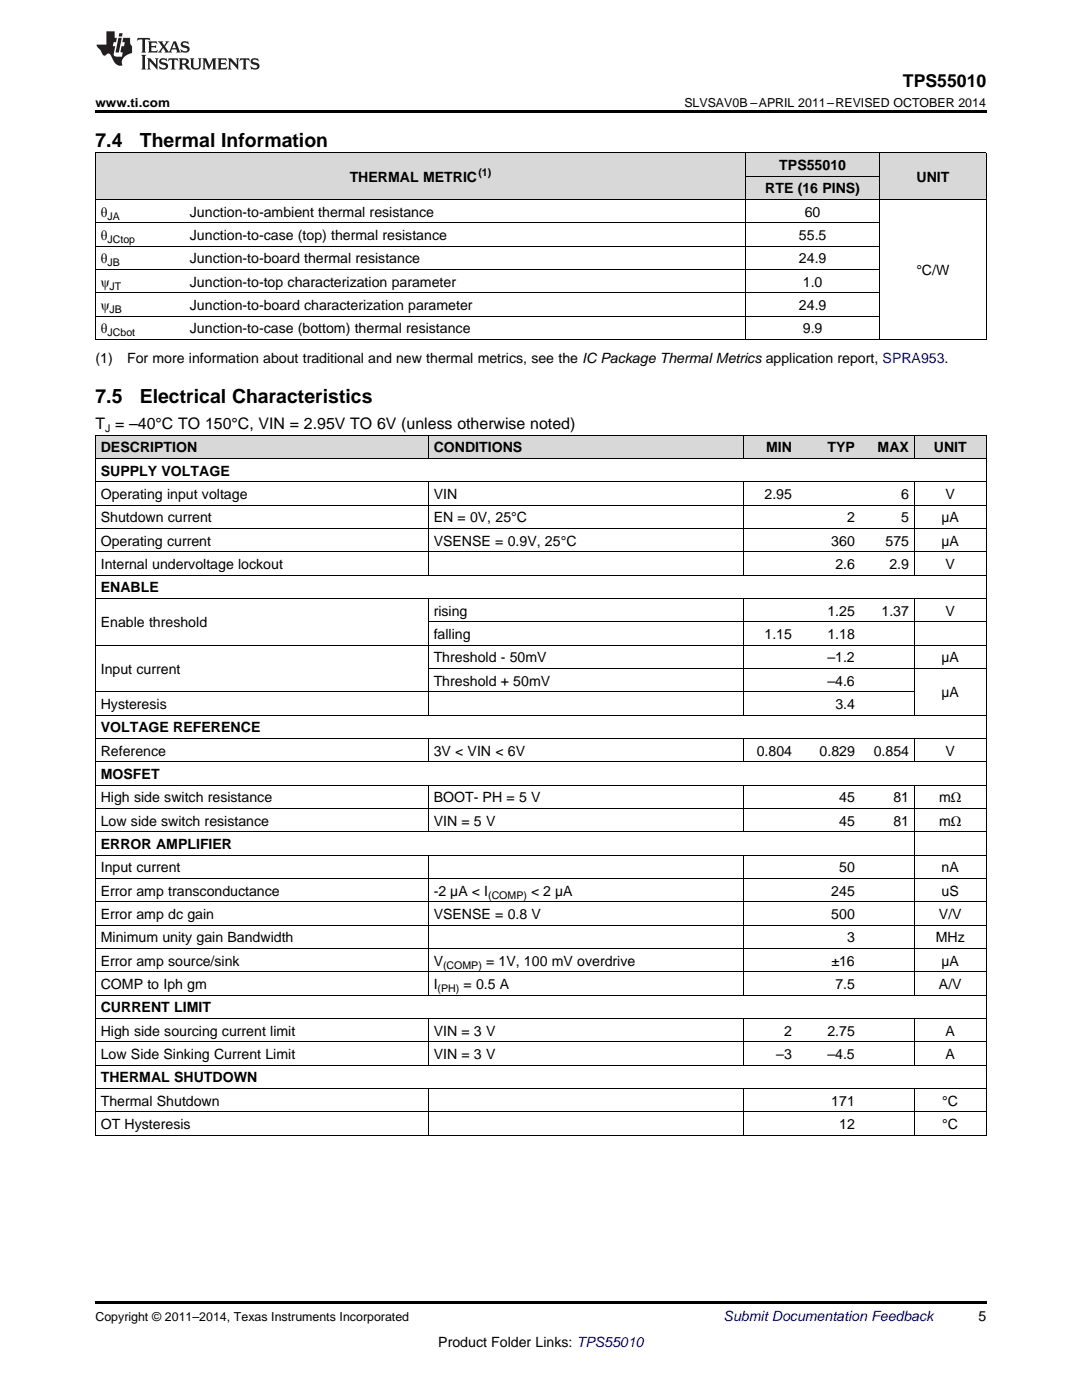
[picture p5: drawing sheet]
<svg xmlns="http://www.w3.org/2000/svg" width="216mm" height="279mm" viewBox="0 0 216 279" stroke-linecap="round" stroke-linejoin="round" font-family="sans-serif">
<defs><g id="words">
<g font-size="3.9">
<text x="19" y="29.3">7.4</text>
<text x="27.9" y="29.3">Thermal Information</text>
<text x="19" y="80.5">7.5</text>
<text x="27.9" y="80.5">Electrical Characteristics</text>
</g>
<text font-size="3.5" x="180.2" y="17.3">TPS55010</text>
<text font-size="3.2" x="19" y="85.6">T = –40°C TO 150°C, VIN = 2.95V TO 6V (unless otherwise noted)</text>
<g font-size="2.8">
<text x="155.5" y="33.9">TPS55010</text>
<text x="69.8" y="36.3">THERMAL METRIC</text>
<text x="152.7" y="38.6">RTE (16 PINS)</text>
<text x="182.9" y="36.3">UNIT</text>
<text x="20.1" y="43.3">θ</text>
<text x="20.1" y="47.9">θ</text>
<text x="37.9" y="43.3">Junction-to-ambient thermal resistance</text>
<text x="37.9" y="47.9">Junction-to-case (top) thermal resistance</text>
<text x="159.4" y="47.9">55.5</text>
<text x="160.6" y="43.3">60</text>
<text x="20.1" y="52.6">θ</text>
<text x="37.9" y="52.6">Junction-to-board thermal resistance</text>
<text x="159.4" y="52.6">24.9</text>
<text x="20.1" y="57.2">ψ</text>
<text x="37.9" y="57.2">Junction-to-top characterization parameter</text>
<text x="160.2" y="57.2">1.0</text>
<text x="182.8" y="54.9">°C/W</text>
<text x="20.1" y="61.9">ψ</text>
<text x="37.9" y="61.9">Junction-to-board characterization parameter</text>
<text x="159.4" y="61.9">24.9</text>
<text x="20.1" y="66.5">θ</text>
<text x="37.9" y="66.5">Junction-to-case (bottom) thermal resistance</text>
<text x="160.2" y="66.5">9.9</text>
<text x="19" y="72.4">(1)</text>
<text x="25.4" y="72.4">For more information about traditional and new thermal metrics, see the IC Package Thermal Metrics application report, SPRA953.</text>
<text x="20.1" y="90.3">DESCRIPTION</text>
<text x="20.1" y="94.9">SUPPLY VOLTAGE</text>
<text x="86.5" y="90.3">CONDITIONS</text>
<text x="152.9" y="90.3">MIN</text>
<text x="165.1" y="90.3">TYP</text>
<text x="175.1" y="90.3">MAX</text>
<text x="186.3" y="90.3">UNIT</text>
<text x="20.1" y="99.6">Operating input voltage</text>
<text x="86.5" y="99.6">VIN</text>
<text x="152.5" y="99.6">2.95</text>
<text x="179.8" y="99.6">6</text>
<text x="188.7" y="99.6">V</text>
<text x="20.1" y="104.2">Shutdown current</text>
<text x="86.5" y="104.2">EN = 0V, 25°C</text>
<text x="169" y="104.2">2</text>
<text x="179.8" y="104.2">5</text>
<text x="187.9" y="104.2">µA</text>
<text x="20.1" y="108.9">Operating current</text>
<text x="20.1" y="113.6">Internal undervoltage lockout</text>
<text x="86.5" y="108.9">VSENSE = 0.9V, 25°C</text>
<text x="165.9" y="108.9">360</text>
<text x="166.7" y="113.6">2.6</text>
<text x="176.7" y="108.9">575</text>
<text x="177.5" y="113.6">2.9</text>
<text x="187.9" y="108.9">µA</text>
<text x="188.7" y="113.6">V</text>
<text x="20.1" y="118.2">ENABLE</text>
<text x="20.1" y="125.2">Enable threshold</text>
<text x="86.5" y="122.9">rising</text>
<text x="165.1" y="122.9">1.25</text>
<text x="175.9" y="122.9">1.37</text>
<text x="188.7" y="122.9">V</text>
<text x="86.5" y="127.5">falling</text>
<text x="152.5" y="127.5">1.15</text>
<text x="165.1" y="127.5">1.18</text>
<text x="20.1" y="134.5">Input current</text>
<text x="86.5" y="132.2">Threshold - 50mV</text>
<text x="86.5" y="136.8">Threshold + 50mV</text>
<text x="165.1" y="132.2">–1.2</text>
<text x="165.1" y="136.8">–4.6</text>
<text x="187.9" y="132.2">µA</text>
<text x="20.1" y="141.5">Hysteresis</text>
<text x="166.7" y="141.5">3.4</text>
<text x="187.9" y="139.2">µA</text>
<text x="20.1" y="146.2">VOLTAGE REFERENCE</text>
<text x="20.1" y="150.8">Reference</text>
<text x="20.1" y="155.5">MOSFET</text>
<text x="86.5" y="150.8">3V &lt; VIN &lt; 6V</text>
<text x="151" y="150.8">0.804</text>
<text x="163.5" y="150.8">0.829</text>
<text x="174.3" y="150.8">0.854</text>
<text x="188.7" y="150.8">V</text>
<text x="20.1" y="160.1">High side switch resistance</text>
<text x="86.5" y="160.1">BOOT- PH = 5 V</text>
<text x="167.5" y="160.1">45</text>
<text x="178.3" y="160.1">81</text>
<text x="187.4" y="160.1">mΩ</text>
<text x="20.1" y="164.8">Low side switch resistance</text>
<text x="86.5" y="164.8">VIN = 5 V</text>
<text x="167.5" y="164.8">45</text>
<text x="178.3" y="164.8">81</text>
<text x="187.4" y="164.8">mΩ</text>
<text x="20.1" y="169.4">ERROR AMPLIFIER</text>
<text x="20.1" y="174.1">Input current</text>
<text x="20.1" y="178.8">Error amp transconductance</text>
<text x="86.5" y="178.8">-2 µA &lt; I</text>
<text x="106" y="178.8">&lt; 2 µA</text>
<text x="165.9" y="178.8">245</text>
<text x="167.5" y="174.1">50</text>
<text x="187.9" y="174.1">nA</text>
<text x="187.9" y="178.8">uS</text>
<text x="20.1" y="183.4">Error amp dc gain</text>
<text x="86.5" y="183.4">VSENSE = 0.8 V</text>
<text x="165.9" y="183.4">500</text>
<text x="187.4" y="183.4">V/V</text>
<text x="20.1" y="188.1">Minimum unity gain Bandwidth</text>
<text x="169" y="188.1">3</text>
<text x="186.7" y="188.1">MHz</text>
<text x="20.1" y="192.7">Error amp source/sink</text>
<text x="20.1" y="197.4">COMP to Iph gm</text>
<text x="86.5" y="192.7">V</text>
<text x="86.5" y="197.4">I</text>
<text x="92.5" y="197.4">= 0.5 A</text>
<text x="97" y="192.7">= 1V, 100 mV overdrive</text>
<text x="165.9" y="192.7">±16</text>
<text x="166.7" y="197.4">7.5</text>
<text x="187.4" y="197.4">A/V</text>
<text x="187.9" y="192.7">µA</text>
<text x="20.1" y="202">CURRENT LIMIT</text>
<text x="20.1" y="206.7">High side sourcing current limit</text>
<text x="86.5" y="206.7">VIN = 3 V</text>
<text x="156.5" y="206.7">2</text>
<text x="165.1" y="206.7">2.75</text>
<text x="188.7" y="206.7">A</text>
<text x="20.1" y="211.3">Low Side Sinking Current Limit</text>
<text x="86.5" y="211.3">VIN = 3 V</text>
<text x="154.9" y="211.3">–3</text>
<text x="165.1" y="211.3">–4.5</text>
<text x="188.7" y="211.3">A</text>
<text x="20.1" y="216">THERMAL SHUTDOWN</text>
<text x="20.1" y="220.7">Thermal Shutdown</text>
<text x="165.9" y="220.7">171</text>
<text x="188" y="220.7">°C</text>
<text x="20.1" y="225.3">OT Hysteresis</text>
<text x="167.5" y="225.3">12</text>
<text x="188" y="225.3">°C</text>
<text x="195.3" y="263.6">5</text>
<text x="87.5" y="268.9">Product Folder Links: TPS55010</text>
</g>
<text font-size="2.8" fill="#0000c8" x="144.4" y="263.6">Submit Documentation Feedback</text>
<g font-size="2.5">
<text x="19" y="21.4">www.ti.com</text>
<text x="136.6" y="21.4">SLVSAV0B –APRIL 2011–REVISED OCTOBER 2014</text>
<text x="19" y="263.6">Copyright © 2011–2014, Texas Instruments Incorporated</text>
</g>
<g font-size="2.1">
<text x="95.5" y="35.1">(1)</text>
<text x="21.4" y="43.8">JA</text>
<text x="21.4" y="48.5">JCtop</text>
<text x="21.4" y="53.1">JB</text>
<text x="21.9" y="57.8">JT</text>
<text x="21.9" y="62.4">JB</text>
<text x="21.4" y="67.1">JCbot</text>
<text x="21" y="86.3">J</text>
<text x="97.4" y="179.3">(COMP)</text>
<text x="87.3" y="197.9">(PH)</text>
<text x="88.4" y="193.3">(COMP)</text>
</g>
</g></defs>
<g fill="#d8d8d8">
<path d="M19 86.9h66.5v4.6h-66.5z"/>
<path d="M85.5 86.9h62.8v4.6h-62.8z"/>
<path d="M148.3 86.9h10.8v4.6h-10.8z"/>
<path d="M159.1 86.9h12.6v4.6h-12.6z"/>
<path d="M171.7 86.9h10.8v4.6h-10.8z"/>
<path d="M182.5 86.9h14.3v4.6h-14.3z"/>
<path d="M19 30.6h17.8v9.3h-17.8z"/>
<path d="M36.8 30.6h112v9.3h-112z"/>
<path d="M175.5 30.6h21.3v9.3h-21.3z"/>
<path d="M148.8 35.2h26.7v4.7h-26.7z"/>
<path d="M148.8 30.6h26.7v4.6h-26.7z"/>
</g>
<path d="M19 22h177.8v.5h-177.8zM19 67.8h.2zM148.7 67.8h.1zM175.4 67.8h.1zM196.7 67.8h.1zM19 259.7h177.8v.5h-177.8z" fill="#000"/>
<g fill="none" stroke="#000" stroke-width=".2">
<path d="M19 39.8h177.8M19 30.5h177.8M19.1 30.5v37.3M148.8 30.5v37.3M148.8 35.2h26.7M175.5 30.5v37.3M196.8 30.5v37.3M19 58.4h156.5M19 53.8h156.5M19 49.1h156.5M19 44.5h156.5M19 67.8h177.8"/>
<path d="M19 63.1h156.5M19 96.1h177.8M19 91.5h177.8M19 86.8h177.8M19.1 86.9v139.7M85.4 86.9v4.6M85.4 96.2v18.6M148.3 86.9v4.6M148.3 96.2v18.6M182.4 86.9v4.6M182.4 96.2v18.6M196.8 86.9v139.7"/>
<path d="M19 119.4h177.8M19 114.8h177.8M19 110.1h177.8M19 105.5h177.8M19 100.8h177.8M85.4 119.5v23.3M148.3 119.5v23.3M182.4 119.5v23.3M19 138.1h163.5M19 128.7h177.8M85.5 133.4h111.3M85.5 124.1h111.3"/>
<path d="M19 156.7h177.8M19 152h177.8M19 147.4h177.8M19 142.7h177.8M85.4 147.4v4.7M85.4 156.7v9.4M148.3 147.4v4.7M148.3 156.7v9.4M182.4 147.4v4.7M182.4 156.7v41.9M19 180h177.8M19 175.3h177.8"/>
<path d="M19 170.7h177.8M19 166h177.8M19 161.3h177.8M85.4 170.7v27.9M148.3 170.7v27.9M19 198.6h177.8M19 193.9h177.8M19 189.3h177.8M19 184.6h177.8M19 217.2h177.8M19 212.6h177.8M19 207.9h177.8"/>
<path d="M19 203.3h177.8M85.4 203.3v9.3M85.4 217.2v9.4M148.3 203.3v9.3M148.3 217.2v9.4M182.4 203.3v9.3M182.4 217.2v9.4M19 226.5h177.8M19 221.9h177.8"/>
</g>
<g fill="#231f20">
<path d="M27.5 7.6l-.1 .5 .4-.2h.6v.1v2.1l-.2 .4h1l-.3-.4v-2.1l.1-.1h.5l.5 .2-.2-.5zM29.5 8.3l.2 .3v1.5l-.2 .4h1.8l.2-.6a1.04 1.04 0 0 1-1.3 .2v-.7h.6l.3 .2v-.6l-.3 .2h-.6v-.6l.8-.1 .4 .3-.2-.5zM31.5 8.3l.9 1.1-.9 1.1h.8l-.2-.2 .5-.7 .4 .7-.2 .2h1.5l-.1-.2 .1-.4h.9l.1 .4-.2 .2h1l-.3-.3-.7-1.9h-.5l-.9 2-.8-1 .9-1h-.8l.1 .3-.3 .5-.4-.6 .2-.2zM34.7 8.6l.4 1h-.7zM36.3 8.4a.63 .63 0 0 0-.2 .7 .63 .63 0 0 0 .6 .4l.6 .2 .1 .2a.75 .75 0 0 1-.7 .4 .75 .75 0 0 1-.6-.5l.1 .7 .1-.1a1.11 1.11 0 0 0 1.5-.6 1.13 1.13 0 0 0-1.2-.8l-.1-.4a1.04 1.04 0 0 1 1.2 .2l-.2-.5-.1 .1-.5-.2zM28.2 10.9l.2 .4v2.2l-.2 .4h1l-.3-.4v-2.2l.3-.4zM29.3 11.6l.3 .4v1.5l-.3 .4h.8l-.2-.4v-1.3l1.5 1.7v-1.9l.2-.4h-.7l.2 .4v.9l-1.1-1.3zM32 11.8a.62 .62 0 0 0-.2 .7 .62 .62 0 0 0 .6 .4l.6 .1 .1 .3a.76 .76 0 0 1-.7 .3 .76 .76 0 0 1-.6-.4l.1 .7 .1-.1a1.11 1.11 0 0 0 1.5-.6 1.13 1.13 0 0 0-1.2-.8l-.1-.4a1.04 1.04 0 0 1 1.2 .2l-.2-.6-.1 .1-.5-.1zM33.7 11.6l-.2 .6a.61 .61 0 0 1 .8-.3v1.6l-.2 .4h.9l-.2-.4v-1.6a.63 .63 0 0 1 .8 .3l-.2-.6zM35.6 11.6l.3 .4v1.5l-.3 .4h1l-.2-.2v-.8l.5 .2a.76 .76 0 0 0 1.2 .7l-1-1a.58 .58 0 0 0 .6-.5 .58 .58 0 0 0-.5-.6zM36.4 11.9h.1a.45 .45 0 0 1 .5 .1 .45 .45 0 0 1 .1 .5l-.7 .2zM37.9 11.6l.2 .2a2.17 2.17 0 0 0 .3 1.9 .99 .99 0 0 0 1.6-.6v-1.1l.2-.4h-.7l.2 .2a1.92 1.92 0 0 1-.2 1.8 .6 .6 0 0 1-.9-.5v-1.1l.2-.4zM40.4 11.6l.2 .4v1.5l-.2 .4h.7l-.2-.4v-1.4l.8 1.8 .8-1.8v1.4l-.2 .4h.9l-.2-.4v-1.5l.2-.4h-.8l-.6 1.5-.6-1.5zM43.4 11.6l.2 .4v1.5l-.2 .4h1.8l.2-.6a1.04 1.04 0 0 1-1.3 .1v-.6h.5l.4 .2v-.6l-.4 .2h-.5v-.7h.8l.3 .3-.1-.6zM45.5 11.6l.2 .4v1.5l-.2 .4h.7l-.2-.4v-1.3l1.5 1.7v-1.9l.2-.4h-.7l.2 .4v.9l-1.1-1.3zM47.9 11.6l-.1 .6a.61 .61 0 0 1 .8-.3v1.6l-.3 .4h1l-.3-.4 .1-1.6a.63 .63 0 0 1 .7 .3l-.1-.6zM50.2 11.8a.62 .62 0 0 0-.2 .7 .62 .62 0 0 0 .6 .4l.6 .1 .2 .3a.76 .76 0 0 1-.8 .3 .76 .76 0 0 1-.6-.4l.1 .7 .2-.1a1.11 1.11 0 0 0 1.5-.6 1.13 1.13 0 0 0-1.3-.8l-.1-.4a1.04 1.04 0 0 1 1.2 .2l-.1-.6-.2 .1-.5-.1z"/>
<path d="M21.2 6.3v2.6h-1.9l.1 .4 .7 .9a.91 .91 0 0 0 1 .8 .56 .56 0 0 1 .5-.3 .56 .56 0 0 1 .5 .3l.4 .8a1.53 1.53 0 0 0 1.9 1.2 1.54 1.54 0 0 1 1-2.1l.9-.3v-1.4a1.52 1.52 0 0 1-.3-1.6h-1.4l-.2 .8h.5l-.2 .8h-.4l-.2 1v.2l.4 .1-.2 .8a1.93 1.93 0 0 1-1.6-.3l.3-1.8h-.5l.2-.8h.4l.2-.8h-.4v-1.3zM23.6 7.6l-.6 2.9h.7l.6-2.9zM23.8 6.6l-.1 .7h.6l.2-.7z"/>
</g>
<use href="#words"/>
</svg>
